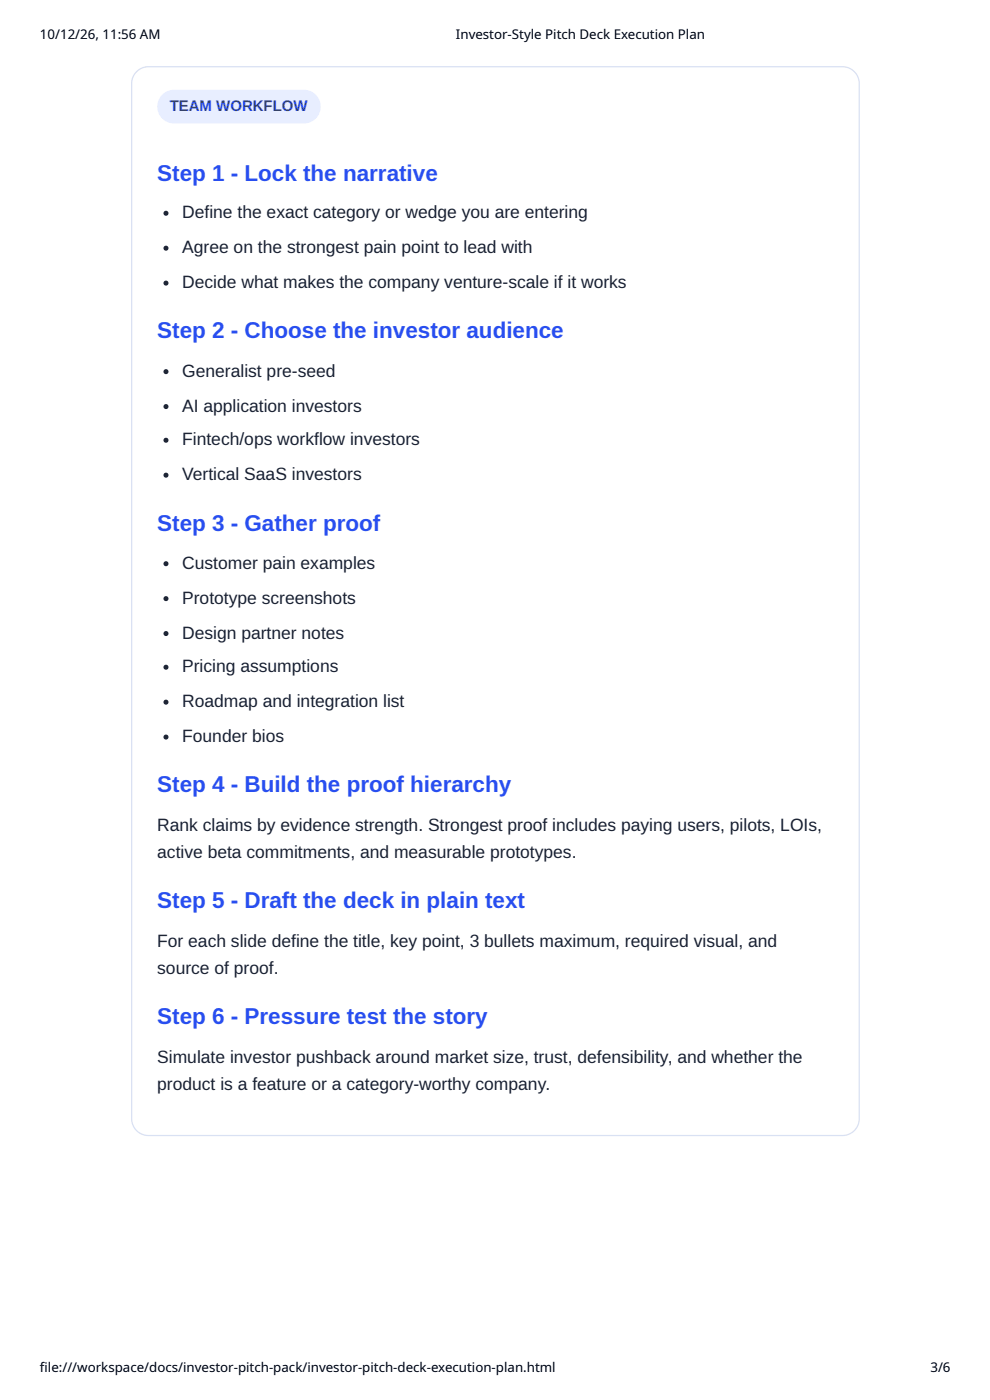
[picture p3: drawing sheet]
<svg xmlns="http://www.w3.org/2000/svg" width="210mm" height="297mm" viewBox="0 0 210 297" stroke-linecap="round" stroke-linejoin="round" font-family="sans-serif">
<defs><g id="words">
<g font-size="4.8" fill="#284ef0">
<text x="33.3" y="38.4">Step 1 - Lock the narrative</text>
<text x="33.3" y="71.7">Step 2 - Choose the investor audience</text>
<text x="33.3" y="112.7">Step 3 - Gather proof</text>
<text x="33.3" y="168">Step 4 - Build the proof hierarchy</text>
<text x="33.3" y="192.6">Step 5 - Draft the deck in plain text</text>
<text x="33.3" y="217.2">Step 6 - Pressure test the story</text>
</g>
<g font-size="3.7" fill="#172033">
<text x="38.6" y="46.3">Define the exact category or wedge you are entering</text>
<text x="38.6" y="53.7">Agree on the strongest pain point to lead with</text>
<text x="38.6" y="61.1">Decide what makes the company venture-scale if it works</text>
<text x="38.6" y="79.9">Generalist pre-seed</text>
<text x="38.6" y="87.3">AI application investors</text>
<text x="38.6" y="94.5">Fintech/ops workflow investors</text>
<text x="38.6" y="101.9">Vertical SaaS investors</text>
<text x="38.6" y="120.7">Customer pain examples</text>
<text x="38.6" y="128.1">Prototype screenshots</text>
<text x="38.6" y="135.5">Design partner notes</text>
<text x="38.6" y="142.6">Pricing assumptions</text>
<text x="38.6" y="150">Roadmap and integration list</text>
<text x="38.6" y="157.4">Founder bios</text>
<text x="33.3" y="176.2">Rank claims by evidence strength. Strongest proof includes paying users, pilots, LOIs,</text>
<text x="33.3" y="182">active beta commitments, and measurable prototypes.</text>
<text x="33.3" y="200.8">For each slide define the title, key point, 3 bullets maximum, required visual, and</text>
<text x="33.3" y="206.6">source of proof.</text>
<text x="33.3" y="225.4">Simulate investor pushback around market size, trust, defensibility, and whether the</text>
<text x="33.3" y="231.2">product is a feature or a category-worthy company.</text>
</g>
<text font-size="3.2" fill="#1c3da9" x="36" y="23.5">TEAM WORKFLOW</text>
<g font-size="2.8">
<text x="8.5" y="8.2">10/12/26, 11:56 AM</text>
<text x="96.7" y="8.2">Investor-Style Pitch Deck Execution Plan</text>
<text x="8.5" y="291">fi le:///workspace/docs/investor-pitch-pack/investor-pitch-deck-execution-plan.html</text>
<text x="197.3" y="291">3/6</text>
</g>
</g></defs>
<path d="M29 15.2l1.1-.8 1.4-.2h147.1a3.6 3.6 0 0 1 3.6 3.5v219.6a3.6 3.6 0 0 1-3.6 3.6h-147.1a3.6 3.6 0 0 1-3.6-3.6v-219.6l.3-1.3z" fill="none" stroke="#d9e1f2" stroke-width=".26"/>
<path d="M34.4 20.1l.9-.7 1.4-.3h27.7a3.6 3.6 0 0 1 3.6 3.5 3.6 3.6 0 0 1-3.6 3.6h-27.5a3.6 3.6 0 0 1-3.3-2.2 3.6 3.6 0 0 1 .8-3.9z" fill="#e8eeff"/>
<g fill="#172033">
<circle cx="35.2" cy="45.2" r=".53"/>
<circle cx="35.2" cy="52.7" r=".53"/>
<circle cx="35.2" cy="60.1" r=".53"/>
<circle cx="35.2" cy="78.8" r=".53"/>
<circle cx="35.2" cy="86.3" r=".53"/>
<circle cx="35.2" cy="93.4" r=".53"/>
<circle cx="35.2" cy="100.8" r=".53"/>
<circle cx="35.2" cy="119.6" r=".53"/>
<circle cx="35.2" cy="127" r=".53"/>
<circle cx="35.2" cy="134.4" r=".53"/>
<circle cx="35.2" cy="141.6" r=".53"/>
<circle cx="35.2" cy="149" r=".53"/>
<circle cx="35.2" cy="156.4" r=".53"/>
</g>
<use href="#words"/>
</svg>
